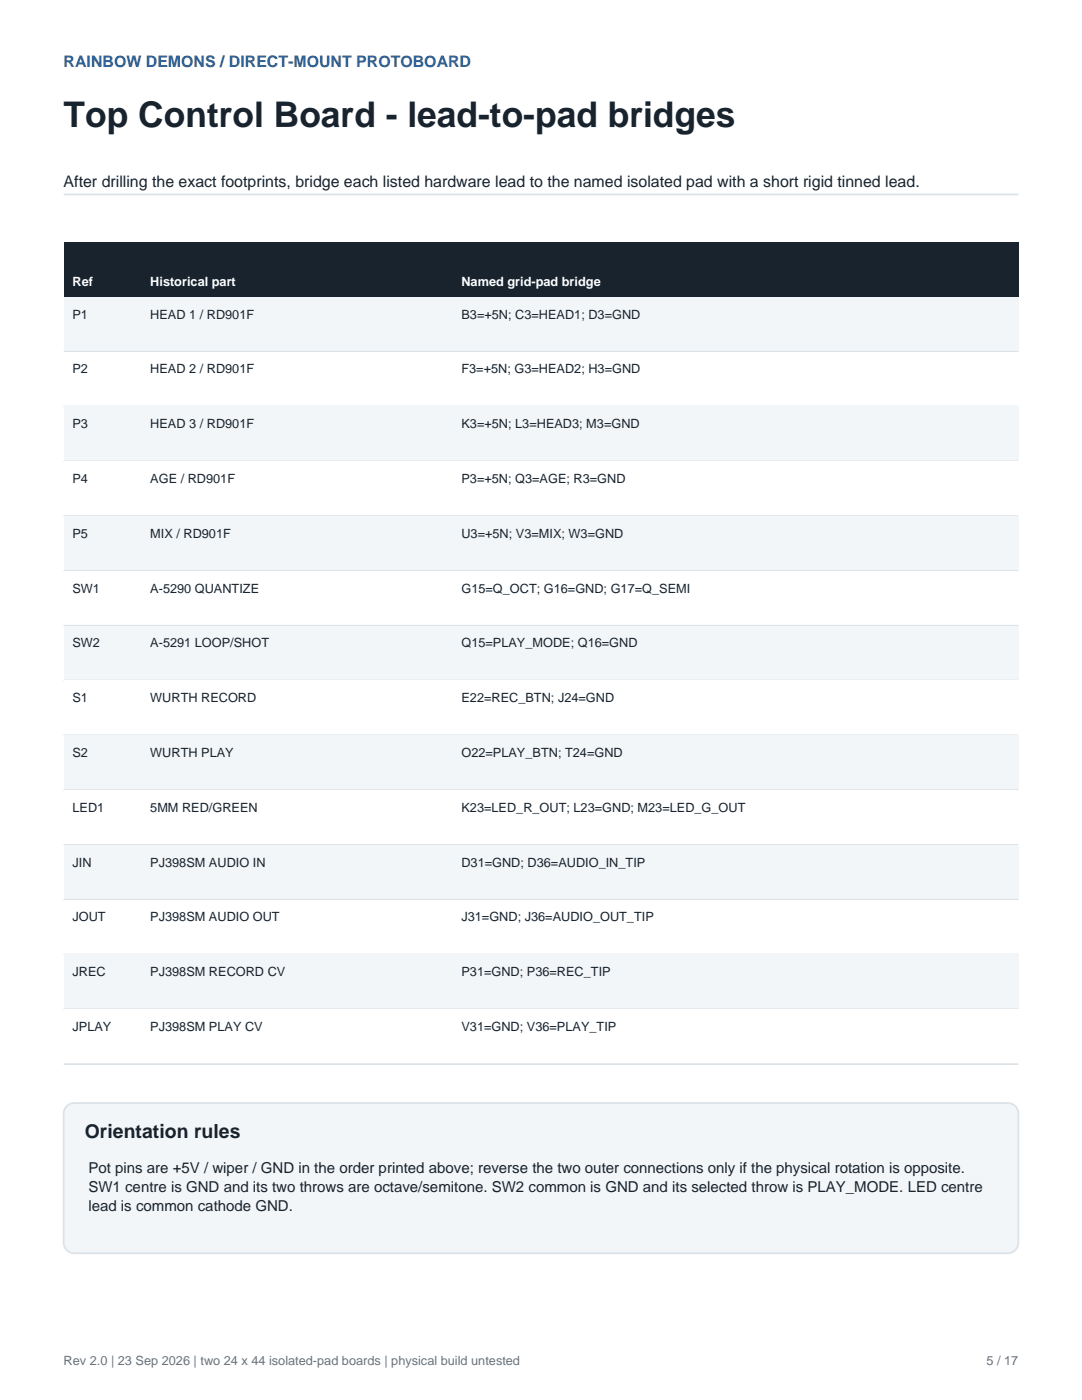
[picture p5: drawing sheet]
<svg xmlns="http://www.w3.org/2000/svg" width="216mm" height="279mm" viewBox="0 0 216 279" stroke-linecap="round" stroke-linejoin="round" font-family="sans-serif">
<defs><g id="words">
<text font-size="7.1" fill="#18232d" x="12.7" y="25.4">Top Control Board - lead-to-pad bridges</text>
<text font-size="3.9" fill="#18232d" x="16.9" y="227.2">Orientation rules</text>
<text font-size="3.2" fill="#225c97" x="12.7" y="13.4">RAINBOW DEMONS / DIRECT-MOUNT PROTOBOARD</text>
<text font-size="3.2" fill="#18232d" x="12.7" y="37.4">After drilling the exact footprints, bridge each listed hardware lead to the named isolated pad with a short rigid tinned lead.</text>
<g font-size="3" fill="#18232d">
<text x="17.6" y="234.1">Pot pins are +5V / wiper / GND in the order printed above; reverse the two outer connections only if the physical rotation is opposite.</text>
<text x="17.6" y="237.9">SW1 centre is GND and its two throws are octave/semitone. SW2 common is GND and its selected throw is PLAY_MODE. LED centre</text>
<text x="17.6" y="241.7">lead is common cathode GND.</text>
</g>
<g font-size="2.5" fill="#fff">
<text x="14.5" y="57.2">Ref</text>
<text x="30" y="57.2">Historical part</text>
<text x="92.1" y="57.2">Named grid-pad bridge</text>
</g>
<g font-size="2.5" fill="#18232d">
<text x="14.5" y="63.6">P1</text>
<text x="30" y="63.6">HEAD 1 / RD901F</text>
<text x="92.1" y="63.6">B3=+5N; C3=HEAD1; D3=GND</text>
<text x="14.5" y="74.5">P2</text>
<text x="30" y="74.5">HEAD 2 / RD901F</text>
<text x="92.1" y="74.5">F3=+5N; G3=HEAD2; H3=GND</text>
<text x="14.5" y="85.4">P3</text>
<text x="30" y="85.4">HEAD 3 / RD901F</text>
<text x="92.1" y="85.4">K3=+5N; L3=HEAD3; M3=GND</text>
<text x="14.5" y="96.4">P4</text>
<text x="30" y="96.4">AGE / RD901F</text>
<text x="92.1" y="96.4">P3=+5N; Q3=AGE; R3=GND</text>
<text x="14.5" y="107.3">P5</text>
<text x="30" y="107.3">MIX / RD901F</text>
<text x="92.1" y="107.3">U3=+5N; V3=MIX; W3=GND</text>
<text x="14.5" y="118.3">SW1</text>
<text x="30" y="118.3">A-5290 QUANTIZE</text>
<text x="92.1" y="118.3">G15=Q_OCT; G16=GND; G17=Q_SEMI</text>
<text x="14.5" y="129.2">SW2</text>
<text x="30" y="129.2">A-5291 LOOP/SHOT</text>
<text x="92.1" y="129.2">Q15=PLAY_MODE; Q16=GND</text>
<text x="14.5" y="140.1">S1</text>
<text x="30" y="140.1">WURTH RECORD</text>
<text x="92.1" y="140.1">E22=REC_BTN; J24=GND</text>
<text x="14.5" y="151.1">S2</text>
<text x="30" y="151.1">WURTH PLAY</text>
<text x="92.1" y="151.1">O22=PLAY_BTN; T24=GND</text>
<text x="14.5" y="162">LED1</text>
<text x="30" y="162">5MM RED/GREEN</text>
<text x="92.1" y="162">K23=LED_R_OUT; L23=GND; M23=LED_G_OUT</text>
<text x="14.5" y="172.9">JIN</text>
<text x="30" y="172.9">PJ398SM AUDIO IN</text>
<text x="92.1" y="172.9">D31=GND; D36=AUDIO_IN_TIP</text>
<text x="14.5" y="183.9">JOUT</text>
<text x="30" y="183.9">PJ398SM AUDIO OUT</text>
<text x="92.1" y="183.9">J31=GND; J36=AUDIO_OUT_TIP</text>
<text x="14.5" y="194.8">JREC</text>
<text x="30" y="194.8">PJ398SM RECORD CV</text>
<text x="92.1" y="194.8">P31=GND; P36=REC_TIP</text>
<text x="14.5" y="205.7">JPLAY</text>
<text x="30" y="205.7">PJ398SM PLAY CV</text>
<text x="92.1" y="205.7">V31=GND; V36=PLAY_TIP</text>
</g>
<g font-size="2.5" fill="#68747c">
<text x="12.7" y="272.3">Rev 2.0 | 23 Sep 2026 | two 24 x 44 isolated-pad boards | physical build untested</text>
<text x="196.8" y="272.3">5 / 17</text>
</g>
</g></defs>
<path d="M12.7 38.8h190.5" fill="none" stroke="#dce3e8" stroke-width=".35"/>
<path d="M12.7 48.3h190.5v11h-190.5z" fill-rule="evenodd" fill="#18232d"/>
<path d="M12.7 59.3h190.5v10.9h-190.5z" fill-rule="evenodd" fill="#f3f6f8"/>
<path d="M12.7 70.2h190.5" fill="none" stroke="#dce3e8" stroke-width=".35"/>
<path d="M12.7 70.2h190.5v10.9h-190.5z" fill-rule="evenodd" fill="#fff"/>
<path d="M12.7 81.1h190.5" fill="none" stroke="#dce3e8" stroke-width=".35"/>
<path d="M12.7 81.1h190.5v11h-190.5z" fill-rule="evenodd" fill="#f3f6f8"/>
<path d="M12.7 92.1h190.5" fill="none" stroke="#dce3e8" stroke-width=".35"/>
<path d="M12.7 92.1h190.5v10.9h-190.5z" fill-rule="evenodd" fill="#fff"/>
<path d="M12.7 103h190.5" fill="none" stroke="#dce3e8" stroke-width=".35"/>
<path d="M12.7 103h190.5v10.9h-190.5z" fill-rule="evenodd" fill="#f3f6f8"/>
<path d="M12.7 113.9h190.5" fill="none" stroke="#dce3e8" stroke-width=".35"/>
<path d="M12.7 113.9h190.5v11h-190.5z" fill-rule="evenodd" fill="#fff"/>
<path d="M12.7 124.9h190.5" fill="none" stroke="#dce3e8" stroke-width=".35"/>
<path d="M12.7 124.9h190.5v10.9h-190.5z" fill-rule="evenodd" fill="#f3f6f8"/>
<path d="M12.7 135.8h190.5" fill="none" stroke="#dce3e8" stroke-width=".35"/>
<path d="M12.7 135.8h190.5v11h-190.5z" fill-rule="evenodd" fill="#fff"/>
<path d="M12.7 146.8h190.5" fill="none" stroke="#dce3e8" stroke-width=".35"/>
<path d="M12.7 146.8h190.5v10.9h-190.5z" fill-rule="evenodd" fill="#f3f6f8"/>
<path d="M12.7 157.7h190.5" fill="none" stroke="#dce3e8" stroke-width=".35"/>
<path d="M12.7 157.7h190.5v10.9h-190.5z" fill-rule="evenodd" fill="#fff"/>
<path d="M12.7 168.6h190.5" fill="none" stroke="#dce3e8" stroke-width=".35"/>
<path d="M12.7 168.6h190.5v11h-190.5z" fill-rule="evenodd" fill="#f3f6f8"/>
<path d="M12.7 179.6h190.5" fill="none" stroke="#dce3e8" stroke-width=".35"/>
<path d="M12.7 179.6h190.5v10.9h-190.5z" fill-rule="evenodd" fill="#fff"/>
<path d="M12.7 190.5h190.5" fill="none" stroke="#dce3e8" stroke-width=".35"/>
<path d="M12.7 190.5h190.5v10.9h-190.5z" fill-rule="evenodd" fill="#f3f6f8"/>
<path d="M12.7 201.4h190.5" fill="none" stroke="#dce3e8" stroke-width=".35"/>
<path d="M12.7 201.4h190.5v11h-190.5z" fill-rule="evenodd" fill="#fff"/>
<path d="M12.7 212.4h190.5" fill="none" stroke="#dce3e8" stroke-width=".35"/>
<path d="M13.3 220.8l1-.6 .5-.1h186.3a2.12 2.12 0 0 1 2.1 2.1v25.8a2.12 2.12 0 0 1-2.1 2.1h-186.3a2.12 2.12 0 0 1-2.1-2.1v-25.8l.1-.5z" fill-rule="evenodd" fill="#f3f6f8" stroke="#dce3e8" stroke-width=".35"/>
<use href="#words"/>
</svg>
